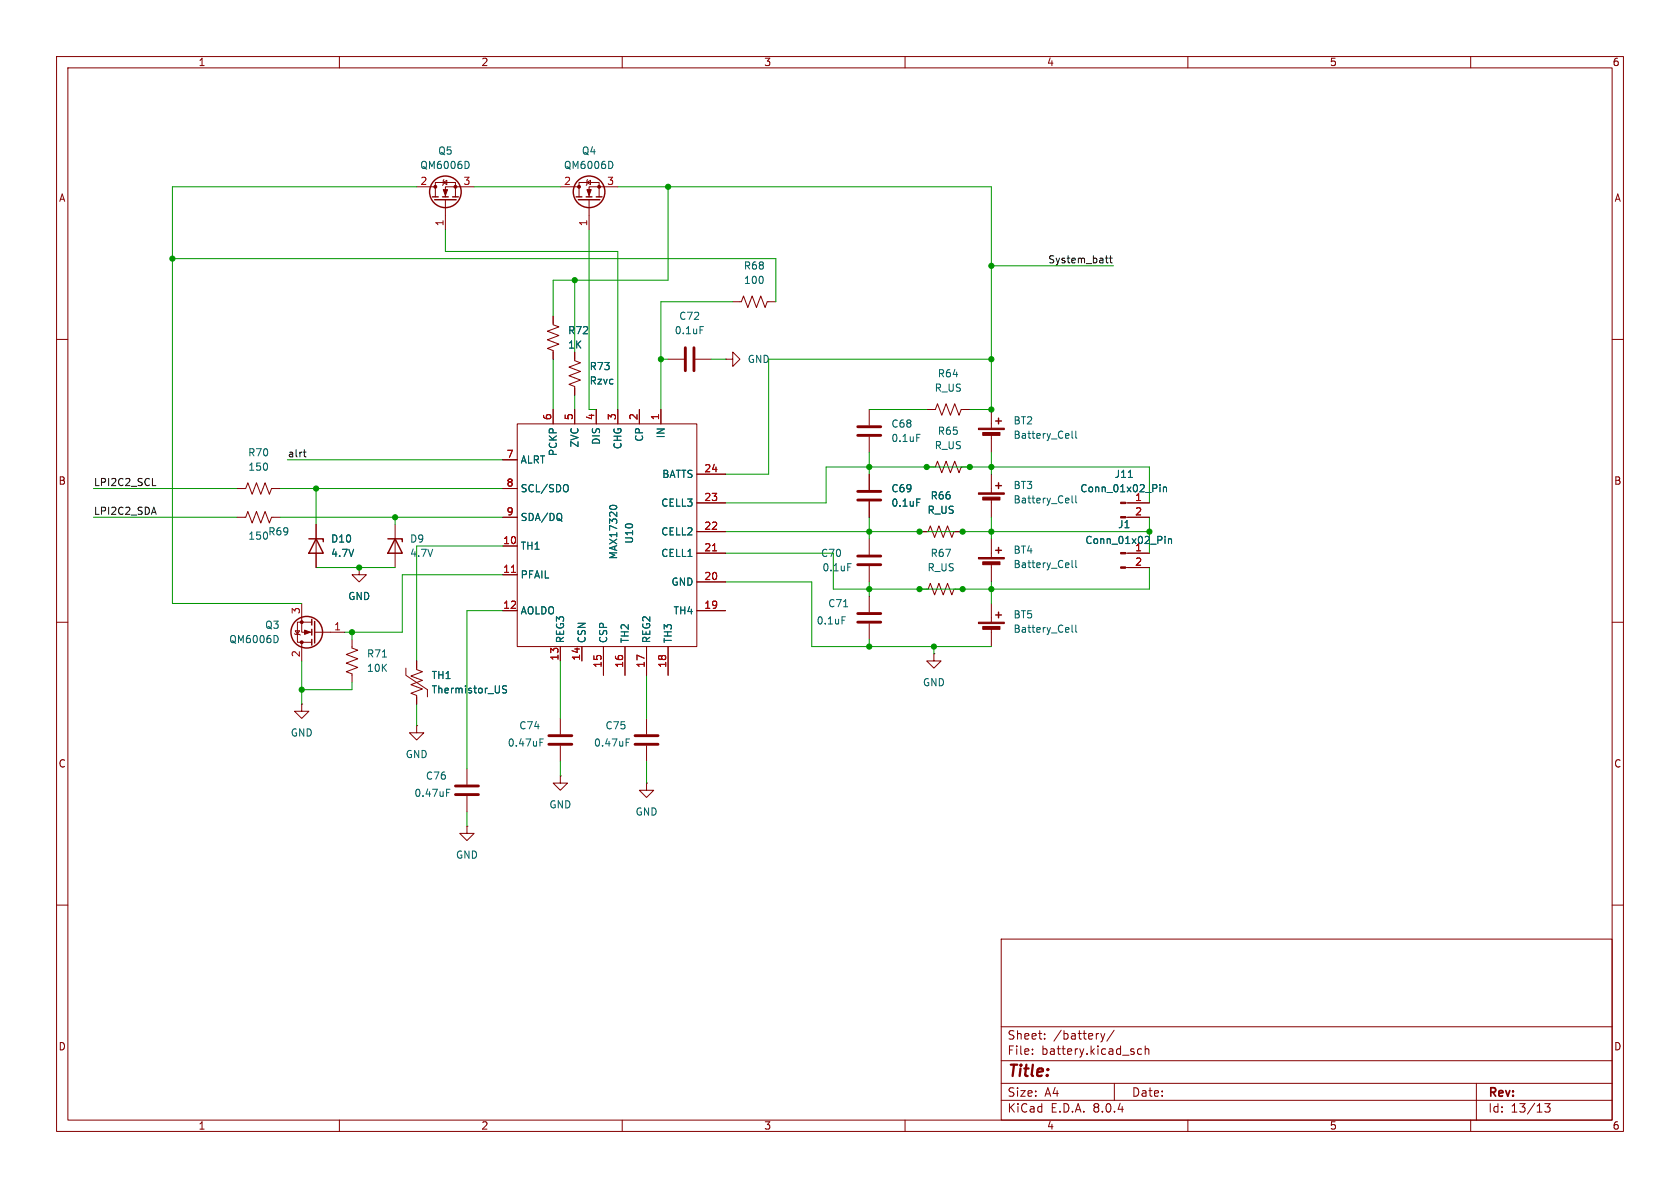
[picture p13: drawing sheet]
<svg xmlns="http://www.w3.org/2000/svg" width="297mm" height="210mm" viewBox="0 0 297 210" stroke-linecap="round" stroke-linejoin="round" font-family="sans-serif">
<defs><g id="words">
<text font-size="2.8" fill="#840000" x="178" y="190.9">Title:</text>
<g font-size="2.1" fill="#840000">
<text x="178" y="184">Sheet:</text>
<text x="186.2" y="184">/battery/</text>
<text x="178" y="186.7">File:</text>
<text x="184.1" y="186.7">battery.kicad_sch</text>
<text x="178" y="196.9">KiCad</text>
<text x="178" y="194.1">Size:</text>
<text x="184.7" y="194.1">A4</text>
<text x="185.7" y="196.9">E.D.A.</text>
<text x="193.3" y="196.9">8.0.4</text>
<text x="200" y="194.1">Date:</text>
<text x="263" y="194.3">Rev:</text>
<text x="263" y="196.9">Id:</text>
<text x="267.1" y="196.9">13/13</text>
</g>
<g font-size="1.8" fill="#840000">
<text x="35" y="11.9">1</text>
<text x="85" y="11.9">2</text>
<text x="135" y="11.9">3</text>
<text x="185" y="11.9">4</text>
<text x="235" y="11.9">5</text>
<text x="285" y="11.9">6</text>
<text x="10.3" y="35.9">A</text>
<text x="285.3" y="35.9">A</text>
<text x="10.3" y="85.9">B</text>
<text x="285.3" y="85.9">B</text>
<text x="10.3" y="135.9">C</text>
<text x="285.3" y="135.9">C</text>
<text x="10.3" y="185.9">D</text>
<text x="285.3" y="185.9">D</text>
<text x="35" y="199.9">1</text>
<text x="85" y="199.9">2</text>
<text x="135" y="199.9">3</text>
<text x="185" y="199.9">4</text>
<text x="235" y="199.9">5</text>
<text x="285" y="199.9">6</text>
</g>
<g font-size="1.8" fill="#006464">
<text x="77.4" y="27.5">Q5</text>
<text x="102.8" y="27.5">Q4</text>
<text x="74.2" y="30.1">QM6006D</text>
<text x="99.6" y="30.1">QM6006D</text>
<text x="131.4" y="47.9">R68</text>
<text x="131.4" y="50.4">100</text>
<text x="100.3" y="59.3">R72</text>
<text x="119.2" y="59.3">0.1uF</text>
<text x="120" y="56.7">C72</text>
<text x="100.3" y="61.8">1K</text>
<text x="104.1" y="65.6">R73</text>
<text x="132.1" y="64.4">GND</text>
<text x="104.1" y="68.2">Rzvc</text>
<text x="165.1" y="69.4">R_US</text>
<text x="165.7" y="66.9">R64</text>
<text x="117.7" y="77.6" transform="rotate(-90 117.7 77.6)">IN</text>
<text x="157.5" y="75.8">C68</text>
<text x="165.7" y="77.1">R65</text>
<text x="179.1" y="75.2">BT2</text>
<text x="179.1" y="77.8">Battery_Cell</text>
<text x="43.8" y="80.9">R70</text>
<text x="43.8" y="83.4">150</text>
<text x="91.9" y="82.1">ALRT</text>
<text x="98.7" y="80.7" transform="rotate(-90 98.7 80.7)">PCKP</text>
<text x="102.5" y="79.2" transform="rotate(-90 102.5 79.2)">ZVC</text>
<text x="106.3" y="78.7" transform="rotate(-90 106.3 78.7)">DIS</text>
<text x="110.1" y="79.5" transform="rotate(-90 110.1 79.5)">CHG</text>
<text x="113.9" y="78.2" transform="rotate(-90 113.9 78.2)">CP</text>
<text x="157.5" y="78.3">0.1uF</text>
<text x="165.1" y="79.6">R_US</text>
<text x="91.9" y="87.2">SCL/SDO</text>
<text x="116.8" y="89.8">CELL3</text>
<text x="117" y="84.7">BATTS</text>
<text x="157.5" y="87.2">C69</text>
<text x="157.5" y="89.8">0.1uF</text>
<text x="164.4" y="88.5">R66</text>
<text x="179.1" y="86.7">BT3</text>
<text x="179.1" y="89.2">Battery_Cell</text>
<text x="190.9" y="87.2">Conn_01x02_Pin</text>
<text x="197" y="84.7">J11</text>
<text x="43.8" y="95.6">150</text>
<text x="47.3" y="94.8">R69</text>
<text x="91.9" y="92.3">SDA/DQ</text>
<text x="116.8" y="94.8">CELL2</text>
<text x="163.9" y="91">R_US</text>
<text x="197.6" y="93.6">J1</text>
<text x="58.4" y="96.1">D10</text>
<text x="58.4" y="98.7">4.7V</text>
<text x="72.4" y="96.1">D9</text>
<text x="72.4" y="98.7">4.7V</text>
<text x="91.9" y="97.4">TH1</text>
<text x="109.3" y="99" transform="rotate(-90 109.3 99)">MAX17320</text>
<text x="112.1" y="96.2" transform="rotate(-90 112.1 96.2)">U10</text>
<text x="116.8" y="98.7">CELL1</text>
<text x="145" y="98.7">C70</text>
<text x="145.3" y="101.2">0.1uF</text>
<text x="163.9" y="101.2">R_US</text>
<text x="164.4" y="98.7">R67</text>
<text x="179.1" y="98.1">BT4</text>
<text x="179.1" y="100.6">Battery_Cell</text>
<text x="191.8" y="96.4">Conn_01x02_Pin</text>
<text x="61.5" y="106.3">GND</text>
<text x="91.9" y="102.5">PFAIL</text>
<text x="118.6" y="103.7">GND</text>
<text x="146.3" y="107.5">C71</text>
<text x="40.4" y="113.9">QM6006D</text>
<text x="46.8" y="111.4">Q3</text>
<text x="91.9" y="108.8">AOLDO</text>
<text x="99.9" y="113.8" transform="rotate(-90 99.9 113.8)">REG3</text>
<text x="103.7" y="113.8" transform="rotate(-90 103.7 113.8)">CSN</text>
<text x="107.5" y="113.8" transform="rotate(-90 107.5 113.8)">CSP</text>
<text x="111.4" y="113.8" transform="rotate(-90 111.4 113.8)">TH2</text>
<text x="115.2" y="113.8" transform="rotate(-90 115.2 113.8)">REG2</text>
<text x="119" y="108.8">TH4</text>
<text x="119" y="113.8" transform="rotate(-90 119 113.8)">TH3</text>
<text x="144.3" y="110.6">0.1uF</text>
<text x="179.1" y="109.5">BT5</text>
<text x="179.1" y="112.1">Battery_Cell</text>
<text x="64.8" y="116.4">R71</text>
<text x="64.8" y="119">10K</text>
<text x="76.2" y="122.8">Thermistor_US</text>
<text x="76.2" y="120.2">TH1</text>
<text x="163.1" y="121.5">GND</text>
<text x="51.3" y="130.4">GND</text>
<text x="91.7" y="129.1">C74</text>
<text x="106.9" y="129.1">C75</text>
<text x="71.6" y="134.2">GND</text>
<text x="89.7" y="132.2">0.47uF</text>
<text x="104.9" y="132.2">0.47uF</text>
<text x="73.2" y="141.1">0.47uF</text>
<text x="75.2" y="138">C76</text>
<text x="97" y="143.1">GND</text>
<text x="112.3" y="144.4">GND</text>
<text x="80.5" y="152">GND</text>
</g>
<g font-size="1.8" fill="#a90000">
<text x="74.2" y="32.8">2</text>
<text x="81.8" y="32.8">3</text>
<text x="99.6" y="32.8">2</text>
<text x="107.2" y="32.8">3</text>
<text x="78.5" y="40.1" transform="rotate(-90 78.5 40.1)">1</text>
<text x="103.9" y="40.1" transform="rotate(-90 103.9 40.1)">1</text>
<text x="97.5" y="74.4" transform="rotate(-90 97.5 74.4)">6</text>
<text x="101.3" y="74.4" transform="rotate(-90 101.3 74.4)">5</text>
<text x="105.2" y="74.4" transform="rotate(-90 105.2 74.4)">4</text>
<text x="109" y="74.4" transform="rotate(-90 109 74.4)">3</text>
<text x="112.8" y="74.4" transform="rotate(-90 112.8 74.4)">2</text>
<text x="116.6" y="74.4" transform="rotate(-90 116.6 74.4)">1</text>
<text x="89.5" y="81">7</text>
<text x="124.4" y="83.6">24</text>
<text x="89.5" y="86.1">8</text>
<text x="124.4" y="88.6">23</text>
<text x="200.6" y="88.6">1</text>
<text x="89.5" y="91.2">9</text>
<text x="124.4" y="93.7">22</text>
<text x="200.6" y="91.2">2</text>
<text x="88.9" y="96.3">10</text>
<text x="88.9" y="101.3">11</text>
<text x="124.4" y="97.5">21</text>
<text x="200.6" y="97.5">1</text>
<text x="200.6" y="100.1">2</text>
<text x="88.9" y="107.7">12</text>
<text x="124.4" y="107.7">19</text>
<text x="124.4" y="102.6">20</text>
<text x="53.1" y="108.7" transform="rotate(-90 53.1 108.7)">3</text>
<text x="59" y="111.5">1</text>
<text x="53.1" y="116.3" transform="rotate(-90 53.1 116.3)">2</text>
<text x="98.8" y="116.9" transform="rotate(-90 98.8 116.9)">13</text>
<text x="102.6" y="116.9" transform="rotate(-90 102.6 116.9)">14</text>
<text x="106.4" y="118.2" transform="rotate(-90 106.4 118.2)">15</text>
<text x="110.2" y="118.2" transform="rotate(-90 110.2 118.2)">16</text>
<text x="114" y="118.2" transform="rotate(-90 114 118.2)">17</text>
<text x="117.9" y="118.2" transform="rotate(-90 117.9 118.2)">18</text>
</g>
<g font-size="1.8" fill="#0f0f0f">
<text x="185.2" y="46.6">System_batt</text>
<text x="50.8" y="80.9">alrt</text>
<text x="16.5" y="86">LPI2C2_SCL</text>
<text x="16.5" y="91.1">LPI2C2_SDA</text>
</g>
</g></defs>
<g fill="none" stroke="#840000" stroke-width=".18">
<path d="M10 10h277v190h-277zM12 12h273v186h-273zM60 10v2M110 10v2M160 10v2M210 10v2M260 10v2M73.7 33h3.3M77 34.8v-2.5h3.5v2.5M78.4 32.3l.6-.4v.7zM78.5 31.8l-.1 .1v.7l-.2 .2M78.7 35.3v5.3"/>
<path d="M83.8 33h-5.1v1.8M99.1 33h3.3M102.4 34.8v-2.5h3.5v2.5M103.8 32.3l.6-.4v.7zM103.9 31.8l-.1 .1v.7l-.2 .2M104.1 35.3v5.3M109.2 33h-5.1v1.8M10 60h2M97.8 55.9v1.5l1 .4-2 .7 2 .8-2 .8 2 .7-2 .8 1 .4v1.5M129.5 53.3h1.6l.3-1 .8 2.1 .8-2.1 .7 2.1 .8-2.1 .8 2.1 .3-1.1h1.6M285 60h2M91.4 74.9h31.8v39.4h-31.8z"/>
<path d="M97.8 72.4v2.5M101.6 62.2v1.6l1 .3-2 .8 2 .8-2 .7 2 .8-2 .7 1 .4v1.6M101.6 72.4v2.5M105.4 72.4v2.5M109.2 72.4v2.5M113 72.4v2.5M116.8 72.4v2.5M118.1 63.5h2.8M122.9 63.5h2.8M128.3 63.5h1.2v-1.3l1.3 1.3-1.3 1.3v-1.3M128.3 63.5h.1M153.7 72.4v2.8"/>
<path d="M153.7 77.2v2.8M163.8 72.4h1.6l.3-1 .8 2 .8-2 .7 2 .8-2 .7 2 .4-1h1.5M175.3 72.4v3.3M175.3 76.7v3.3M41.9 91.4h1.5l.4-1 .8 2.1 .7-2.1 .8 2.1 .8-2.1 .7 2.1 .4-1.1h1.5M41.9 86.4h1.5l.4-1.1 .8 2.1 .7-2.1 .8 2.1 .8-2.1 .7 2.1 .4-1h1.5M55.9 92.7v7.6M69.8 92.7v7.6M88.9 96.5h2.5M88.9 81.3h2.5M88.9 86.4h2.5M88.9 91.4h2.5"/>
<path d="M123.2 97.8h5.1M123.2 94h5.1M123.2 88.9h5.1M123.2 83.8h5.1M153.7 83.8v2.8M153.7 88.6v2.8M153.7 95.3v2.7M162.6 94h1.5l.4-1 .7 2 .8-2 .8 2 .7-2 .8 2 .4-1h1.5M163.8 82.6h1.6l.3-1.1 .8 2.1 .8-2.1 .7 2.1 .8-2.1 .7 2.1 .4-1h1.5M175.3 83.8v3.3M175.3 88.1v3.3M175.3 95.3v3.3"/>
<path d="M175.3 99.6v3.3M199 97.8h4.2M199 88.9h4.2M199 91.4h4.2M10 110h2M52.1 112l.1 .1h.8l.1 .2M52.2 111.5h.8l-.4 .6zM53.3 106.7v5.1h1.8M53.3 113.5v3.3M55.1 110h-2.5v3.5h2.5M55.6 111.8h5.4M62.2 113v1.6l1 .3-2 .8 2 .8-2 .7 2 .8-2 .7 1 .4v1.6"/>
<path d="M63.5 100.3v1.3h1.3l-1.3 1.3-1.3-1.3h1.3M63.5 100.3h.1M71.8 118.1v1.3l3.8 2.5v1.3M73.7 116.8v1.6l1 .3-2.1 .8 2.1 .8-2.1 .7 2.1 .8-2.1 .8 1.1 .3v1.6M88.9 101.6h2.5M88.9 108h2.5M99.1 114.3v2.5M102.9 114.3v2.5M106.7 114.3v5.1M110.5 114.3v5.1M114.3 114.3v5.1M118.1 114.3v5.1"/>
<path d="M123.2 108h5.1M123.2 102.9h5.1M153.7 100.1v2.8M153.7 105.4v2.8M153.7 110.2v2.8M162.6 104.1h1.5l.4-1 .7 2.1 .8-2.1 .8 2.1 .7-2.1 .8 2.1 .4-1.1h1.5M165.1 115.6v1.2h1.3l-1.3 1.3-1.3-1.3h1.3M165.1 115.6h.1M175.3 106.7v3.3M175.3 111v3.3M199 100.3h4.2M285 110h2"/>
<path d="M53.3 124.5v1.2h1.3l-1.3 1.3-1.2-1.3h1.2M53.3 124.5h.1M73.7 128.3v1.2h1.2l-1.2 1.3-1.3-1.3h1.3M73.7 128.3h.1M82.5 135.9v2.8M99.1 137.2v1.2h1.2l-1.2 1.3-1.3-1.3h1.3M99.1 137.2h.1M99.1 127v2.8M99.1 131.8v2.8M114.3 138.4v1.3h1.3l-1.3 1.3-1.3-1.3h1.3M114.3 138.4h.1M114.3 127v2.8"/>
<path d="M114.3 131.8v2.8M10 160h2M82.5 146.1v1.2h1.3l-1.3 1.3-1.2-1.3h1.2M82.5 146.1h.1M82.5 140.7v2.8M285 160h2M177 166h108v32h-108zM60 198v2M110 198v2M160 198v2M177 194.5h108M177 191.5h108"/>
<path d="M177 187.5h108M177 181.5h108M182.5 186.3v.1M182.5 185.5v.1M184.7 183.6v.1M184.7 182.8v.1M194.6 182.7l.4 1M195 183.7l-.2 .4-.2 .1M195.3 182.7l-.3 1M197 182.1l-1.3 2M197 191.5v3M201.8 185.5l-.4-.1-.3 .3v.4l.1 .2h.6"/>
<path d="M202.5 185.5l.2-.1 .3 .1 .1 .9M202.5 184.9v1.5M210 198v2M260 198v2M261 191.5v6.5M273.1 195.1h.9l-.5 .6 .5 .1v.7l-.3 .1h-.4l-.2-.1"/>
</g>
<g fill="none" stroke="#840000" stroke-width=".25">
<path d="M76.5 34.8h1M76.8 35.3h3.8M78.2 34.8h1M80 34.8h1M101.9 34.8h1M102.2 35.3h3.8M103.6 34.8h1M105.4 34.8h1M176 74.4h1M176.5 73.9v1M54.6 95.3h2.5v.5M55.9 95.3l1.2 2.5h-2.5z"/>
<path d="M68.6 95.3h2.5v.5M69.8 95.3l1.3 2.5h-2.5zM176 85.9h1M176 97.3h1M176.5 85.3v1.1M176.5 96.8v1M55.1 109.5v1M55.1 111.3v1M55.1 113v1M55.6 109.9v3.8M176 108.7h1M176.5 108.2v1"/>
<circle cx="78.7" cy="33.9" r="2.79"/>
<circle cx="104.1" cy="33.9" r="2.79"/>
<circle cx="54.2" cy="111.8" r="2.79"/>
</g>
<g fill="#840000" stroke="#840000" stroke-width=".18">
<path d="M53.8 111.4l1.1 .4-1.1 .3z"/>
<path d="M103.8 33.5h.7l-.4 1z"/>
<path d="M78.4 33.5h.7l-.4 1z"/>
<path d="M173 75.7h4.5v.2h-4.5z"/>
<path d="M173.7 76.5h3.1v.5h-3.1z"/>
<path d="M198.1 91.3h.9v.3h-.9z"/>
<path d="M198.1 88.8h.9v.2h-.9z"/>
<path d="M198.1 100.2h.9v.3h-.9z"/>
<path d="M198.1 97.7h.9v.2h-.9z"/>
<path d="M173 87.1h4.5v.3h-4.5z"/>
<path d="M173.7 87.9h3.1v.5h-3.1z"/>
<path d="M173 110h4.5v.2h-4.5z"/>
<path d="M173.7 110.7h3.1v.6h-3.1z"/>
<path d="M173 98.6h4.5v.2h-4.5z"/>
<path d="M173.7 99.3h3.1v.5h-3.1z"/>
<circle cx="53.3" cy="110" r=".25"/>
<circle cx="53.3" cy="113.5" r=".25"/>
<circle cx="105.9" cy="33" r=".25"/>
<circle cx="102.4" cy="33" r=".25"/>
<circle cx="80.5" cy="33" r=".25"/>
<circle cx="77" cy="33" r=".25"/>
</g>
<g fill="none" stroke="#006464" stroke-width=".18">
<path d="M82.7 28.6l.2 .5-.2 .6M108.1 28.6l.2 .5-.2 .6M123.8 57.7h.6M162.1 76.8h.6M189.5 76.2v1.1l.2 .2M190.2 76.2v1.1l.2 .2M99.2 92.1h.2M99.2 90.9v.9M100.2 85.7h.1a.81 .81 0 0 1-.1 1.2M107.8 89.7a.68 .68 0 0 1 .6-.4 .68 .68 0 0 1 .6 .4M149.9 99.6h.6M162.1 88.2h.6"/>
<path d="M189.5 87.6v1.1l.2 .2M189.5 99.1v1.1l.2 .1M190.2 87.6v1.1l.2 .2M190.2 99.1v1.1l.2 .1M199.5 84.4h.7M205.1 85.7v.1M205.1 86.1v.8M205.7 86.1v.8M205.7 86.2l.2-.1 .3 .1v.7M206 94.8v.1M206 95.2v.9M206.6 95.2v.9"/>
<path d="M206.6 95.4l.1-.2 .4 .1v.8M48.9 112.4l.3 .5-.3 .6M67.6 116.1h.7M148.9 109h.6M149.1 107.3h.8M189.5 110.5v1.1l.2 .2M190.2 110.5v1.1l.2 .2M78.9 139.5h.7M89.6 121.3l-.5-.1-.2 .2v.3l.5 .3 .2 .3-.3 .2-.5-.1M95.5 131.2h.4M95.5 130.6h.6M110.7 131.2h.4"/>
<path d="M110.7 130.6h.6M78.9 140.1h.5"/>
</g>
<path d="M126 97.4h.7M90.4 101.2h.7" fill="none" stroke="#a90000" stroke-width=".18"/>
<g fill="none" stroke="#840000" stroke-width=".51">
<path d="M121.2 61.5v4M122.7 61.5v4M151.6 77h4.1M151.6 75.4h4.1M151.6 99.8h4.1M151.6 98.3h4.1M151.6 88.4h4.1M151.6 86.9h4.1M151.6 110h4.1M151.6 108.5h4.1M80.5 138.9h4.1M97 131.6h4.1"/>
<path d="M97 130h4.1M112.3 131.6h4M112.3 130h4M80.5 140.5h4.1"/>
</g>
<path d="M195.4 45.6h.5M195.6 46.3l.3 .2M196.1 45.6h.5M196.3 45.2v1.1l.3 .2M53.6 79.9h.5M27 85.8h.6M53.8 80.6l.3 .2" fill="none" stroke="#0f0f0f" stroke-width=".18"/>
<g fill="none" stroke="#009600" stroke-width=".18">
<path d="M73.7 33h-43.2v73.7h22.8M83.8 33h15.3M109.2 33h66.1v39.4h-3.9M118.1 33v16.5h-20.3v6.4M30.5 45.7h106.7v7.6M78.7 40.6v3.9h30.5v27.9M101.6 49.5v12.7M104.1 40.6v31.8h1.3M129.5 53.3h-12.7v19.1M175.3 47h21.5M97.8 63.5v8.9M101.6 69.9v2.5"/>
<path d="M116.8 63.5h1.3M125.7 63.5h2.6M153.7 72.4h10.1M175.3 63.5h-39.4v20.3h-7.6M16.5 91.4h25.4M16.5 86.4h25.4M49.5 91.4h39.4M49.5 86.4h39.4M50.8 81.3h38.1M55.9 86.4v6.3M69.8 91.4v1.3M88.9 96.5h-15.2v20.3"/>
<path d="M128.3 97.8h19v6.3h55.9v-3.8M128.3 88.9h17.7v-6.3h57.2v6.3M128.3 94h74.9M153.7 80v3.8M153.7 91.4v3.9M175.3 80v3.8M175.3 91.4v3.9M203.2 91.4v6.4M53.3 116.8v7.7M55.9 100.3h13.9M62.2 111.8v1.2M88.9 108h-6.4v27.9"/>
<path d="M88.9 101.6h-17.8v10.2h-10.1M99.1 116.8v10.2M114.3 119.4v7.6M128.3 102.9h15.2v11.4h31.8M153.7 102.9v2.5M153.7 113v1.3M165.1 114.3v1.3M175.3 102.9v3.8M62.2 120.7v1.2h-8.9M73.7 124.5v3.8M99.1 134.6v2.6M114.3 134.6v3.8"/>
<path d="M82.5 143.5v2.6"/>
</g>
<g fill="#009600" stroke="#009600" stroke-width=".18">
<circle cx="153.7" cy="104.1" r=".46"/>
<circle cx="53.3" cy="121.9" r=".46"/>
<circle cx="63.5" cy="100.3" r=".46"/>
<circle cx="62.2" cy="111.8" r=".46"/>
<circle cx="163.8" cy="82.6" r=".46"/>
<circle cx="175.3" cy="72.4" r=".46"/>
<circle cx="171.4" cy="82.6" r=".46"/>
<circle cx="175.3" cy="94" r=".46"/>
<circle cx="175.3" cy="82.6" r=".46"/>
<circle cx="203.2" cy="94" r=".46"/>
<circle cx="175.3" cy="63.5" r=".46"/>
<circle cx="175.3" cy="47" r=".46"/>
<circle cx="116.8" cy="63.5" r=".46"/>
<circle cx="69.8" cy="91.4" r=".46"/>
<circle cx="55.9" cy="86.4" r=".46"/>
<circle cx="30.5" cy="45.7" r=".46"/>
<circle cx="101.6" cy="49.5" r=".46"/>
<circle cx="118.1" cy="33" r=".46"/>
<circle cx="162.6" cy="104.1" r=".46"/>
<circle cx="162.6" cy="94" r=".46"/>
<circle cx="170.2" cy="94" r=".46"/>
<circle cx="165.1" cy="114.3" r=".46"/>
<circle cx="153.7" cy="94" r=".46"/>
<circle cx="153.7" cy="82.6" r=".46"/>
<circle cx="153.7" cy="114.3" r=".46"/>
<circle cx="170.2" cy="104.1" r=".46"/>
<circle cx="175.3" cy="104.1" r=".46"/>
</g>
<use href="#words"/>
</svg>
